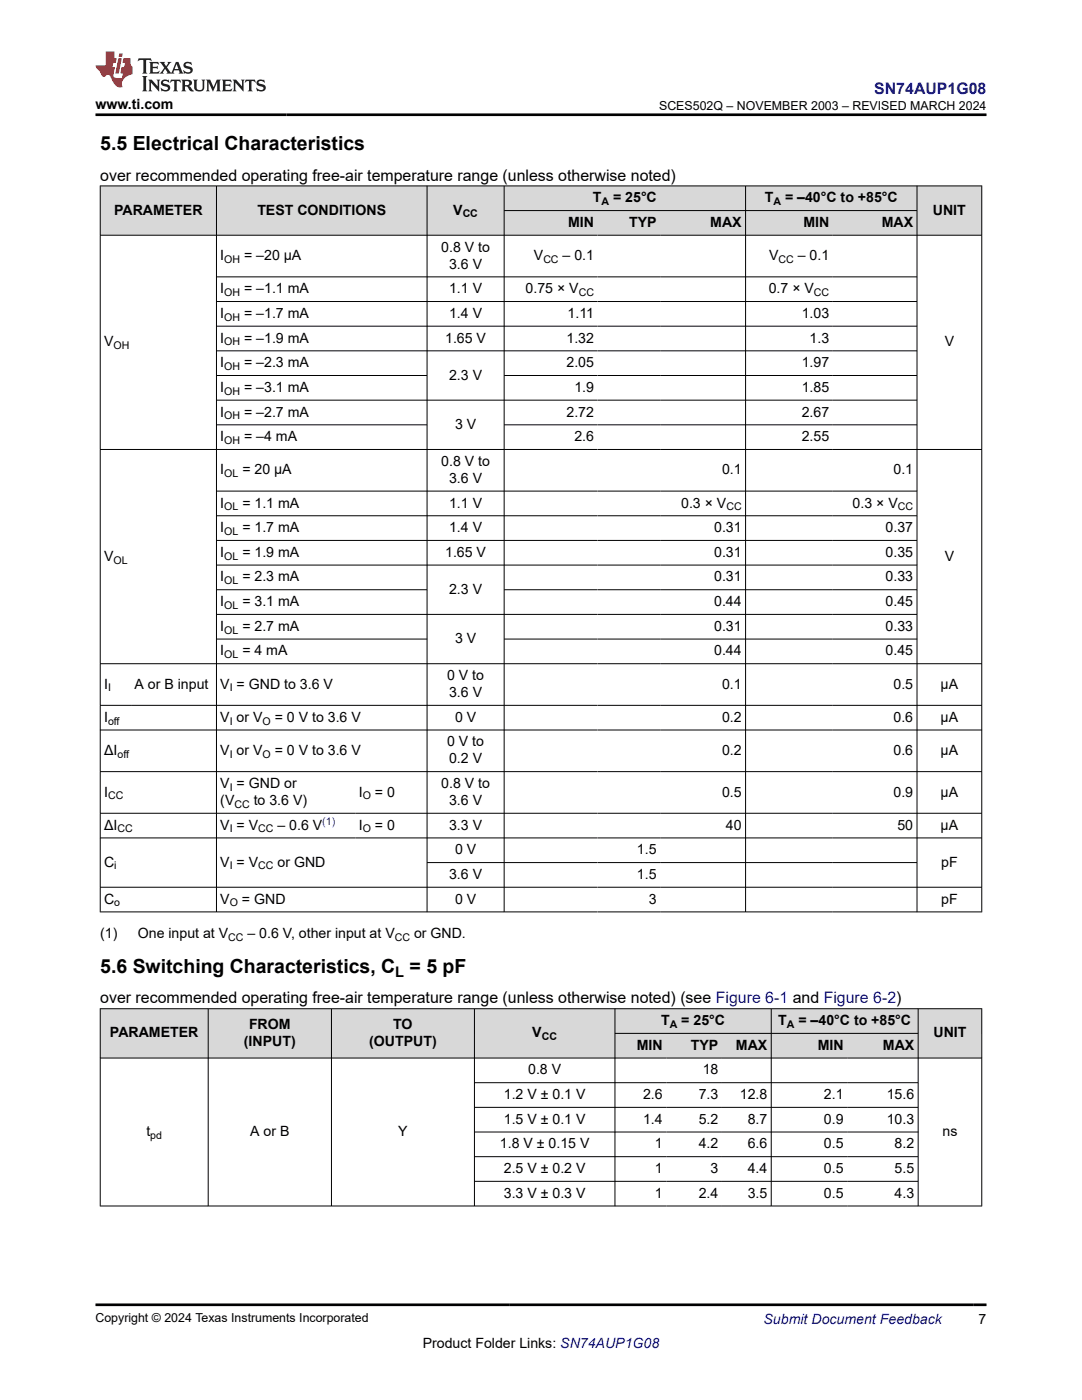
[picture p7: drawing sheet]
<svg xmlns="http://www.w3.org/2000/svg" width="216mm" height="279mm" viewBox="0 0 216 279" stroke-linecap="round" stroke-linejoin="round" font-family="sans-serif">
<defs><g id="words">
<g font-size="3.9">
<text x="20" y="29.9">5.5 Electrical Characteristics</text>
<text x="20" y="194.1">5.6 Switching Characteristics, C</text>
<text x="81.7" y="194.1">= 5 pF</text>
</g>
<text font-size="3.2" fill="#00f" x="174.4" y="18.7">SN74AUP1G08</text>
<g font-size="3.2">
<text x="20" y="36.1">over recommended operating free-air temperature range (unless otherwise noted)</text>
<text x="20" y="200.3">over recommended operating free-air temperature range (unless otherwise noted) (see Figure 6-1 and Figure 6-2)</text>
</g>
<text font-size="2.9" x="78.9" y="194.9">L</text>
<g font-size="2.8">
<text x="19" y="21.8">www.ti.com</text>
<text x="118.3" y="40.4">T</text>
<text x="122.3" y="40.4">= 25°C</text>
<text x="152.6" y="40.4">T</text>
<text x="156.6" y="40.4">= –40°C to +85°C</text>
<text x="22.8" y="42.8">PARAMETER</text>
<text x="51.3" y="42.8">TEST CONDITIONS</text>
<text x="90.4" y="42.8">V</text>
<text x="113.4" y="45.3">MIN</text>
<text x="125.5" y="45.3">TYP</text>
<text x="141.7" y="45.3">MAX</text>
<text x="160.3" y="45.3">MIN</text>
<text x="175.9" y="45.3">MAX</text>
<text x="186.1" y="42.8">UNIT</text>
<text x="44" y="51.9">I</text>
<text x="48.7" y="51.9">= –20 µA</text>
<text x="88" y="50.2">0.8 V to</text>
<text x="89.6" y="53.6">3.6 V</text>
<text x="106.5" y="51.9">V</text>
<text x="112.3" y="51.9">– 0.1</text>
<text x="153.5" y="51.9">V</text>
<text x="159.2" y="51.9">– 0.1</text>
<text x="44" y="58.5">I</text>
<text x="48.7" y="58.5">= –1.1 mA</text>
<text x="89.6" y="58.5">1.1 V</text>
<text x="104.9" y="58.5">0.75 × V</text>
<text x="153.4" y="58.5">0.7 × V</text>
<text x="44" y="63.4">I</text>
<text x="48.7" y="63.4">= –1.7 mA</text>
<text x="89.6" y="63.4">1.4 V</text>
<text x="113.3" y="63.4">1.11</text>
<text x="160" y="63.4">1.03</text>
<text x="20.8" y="69.1">V</text>
<text x="44" y="68.4">I</text>
<text x="48.7" y="68.4">= –1.9 mA</text>
<text x="88.8" y="68.4">1.65 V</text>
<text x="113" y="68.4">1.32</text>
<text x="161.6" y="68.4">1.3</text>
<text x="188.5" y="69.1">V</text>
<text x="44" y="73.3">I</text>
<text x="48.7" y="73.3">= –2.3 mA</text>
<text x="89.6" y="75.8">2.3 V</text>
<text x="113" y="73.3">2.05</text>
<text x="160" y="73.3">1.97</text>
<text x="44" y="78.2">I</text>
<text x="44" y="83.1">I</text>
<text x="48.7" y="78.2">= –3.1 mA</text>
<text x="48.7" y="83.1">= –2.7 mA</text>
<text x="113" y="83.1">2.72</text>
<text x="114.6" y="78.2">1.9</text>
<text x="160" y="78.2">1.85</text>
<text x="160" y="83.1">2.67</text>
<text x="44" y="88.1">I</text>
<text x="48.7" y="88.1">= –4 mA</text>
<text x="90.8" y="85.6">3 V</text>
<text x="114.6" y="88.1">2.6</text>
<text x="160" y="88.1">2.55</text>
<text x="44" y="94.7">I</text>
<text x="48.4" y="94.7">= 20 µA</text>
<text x="88" y="93">0.8 V to</text>
<text x="144.1" y="94.7">0.1</text>
<text x="178.3" y="94.7">0.1</text>
<text x="44" y="101.3">I</text>
<text x="48.4" y="101.3">= 1.1 mA</text>
<text x="89.6" y="101.3">1.1 V</text>
<text x="89.6" y="96.4">3.6 V</text>
<text x="135.9" y="101.3">0.3 × V</text>
<text x="170.1" y="101.3">0.3 × V</text>
<text x="44" y="106.2">I</text>
<text x="48.4" y="106.2">= 1.7 mA</text>
<text x="89.6" y="106.2">1.4 V</text>
<text x="142.5" y="106.2">0.31</text>
<text x="176.7" y="106.2">0.37</text>
<text x="20.8" y="111.9">V</text>
<text x="44" y="111.1">I</text>
<text x="48.4" y="111.1">= 1.9 mA</text>
<text x="88.8" y="111.1">1.65 V</text>
<text x="142.5" y="111.1">0.31</text>
<text x="176.7" y="111.1">0.35</text>
<text x="188.5" y="111.9">V</text>
<text x="44" y="116">I</text>
<text x="48.4" y="116">= 2.3 mA</text>
<text x="89.6" y="118.5">2.3 V</text>
<text x="142.5" y="116">0.31</text>
<text x="176.7" y="116">0.33</text>
<text x="44" y="121">I</text>
<text x="44" y="125.9">I</text>
<text x="48.4" y="121">= 3.1 mA</text>
<text x="48.4" y="125.9">= 2.7 mA</text>
<text x="142.5" y="121">0.44</text>
<text x="142.5" y="125.9">0.31</text>
<text x="176.7" y="121">0.45</text>
<text x="176.7" y="125.9">0.33</text>
<text x="44" y="130.8">I</text>
<text x="48.4" y="130.8">= 4 mA</text>
<text x="90.8" y="128.4">3 V</text>
<text x="142.5" y="130.8">0.44</text>
<text x="176.7" y="130.8">0.45</text>
<text x="20.8" y="137.4">I</text>
<text x="26.9" y="137.4">A or B input</text>
<text x="44" y="137.4">V = GND to 3.6 V</text>
<text x="89.2" y="135.7">0 V to</text>
<text x="144.1" y="137.4">0.1</text>
<text x="178.3" y="137.4">0.5</text>
<text x="187.7" y="137.4">µA</text>
<text x="89.6" y="139.1">3.6 V</text>
<text x="20.8" y="144">I</text>
<text x="44" y="144">V or V</text>
<text x="54.8" y="144">= 0 V to 3.6 V</text>
<text x="89.2" y="149">0 V to</text>
<text x="90.8" y="144">0 V</text>
<text x="144.1" y="144">0.2</text>
<text x="178.3" y="144">0.6</text>
<text x="187.7" y="144">µA</text>
<text x="20.8" y="150.7">ΔI</text>
<text x="44" y="150.7">V or V</text>
<text x="54.8" y="150.7">= 0 V to 3.6 V</text>
<text x="89.6" y="152.3">0.2 V</text>
<text x="144.1" y="150.7">0.2</text>
<text x="178.3" y="150.7">0.6</text>
<text x="187.7" y="150.7">µA</text>
<text x="20.8" y="159">I</text>
<text x="44" y="160.7">(V</text>
<text x="44" y="157.3">V = GND or</text>
<text x="50.6" y="160.7">to 3.6 V)</text>
<text x="71.6" y="159">I</text>
<text x="74.8" y="159">= 0</text>
<text x="88" y="157.3">0.8 V to</text>
<text x="89.6" y="160.7">3.6 V</text>
<text x="144.1" y="159">0.5</text>
<text x="178.3" y="159">0.9</text>
<text x="187.7" y="159">µA</text>
<text x="20.8" y="165.6">ΔI</text>
<text x="44" y="165.6">V = V</text>
<text x="55.4" y="165.6">– 0.6 V</text>
<text x="71.6" y="165.6">I</text>
<text x="74.8" y="165.6">= 0</text>
<text x="89.6" y="165.6">3.3 V</text>
<text x="144.9" y="165.6">40</text>
<text x="179.1" y="165.6">50</text>
<text x="187.7" y="165.6">µA</text>
<text x="20.8" y="173">C</text>
<text x="44" y="173">V = V</text>
<text x="55.4" y="173">or GND</text>
<text x="90.8" y="170.5">0 V</text>
<text x="127.1" y="170.5">1.5</text>
<text x="187.8" y="173">pF</text>
<text x="89.6" y="175.4">3.6 V</text>
<text x="127.1" y="175.4">1.5</text>
<text x="20.8" y="180.3">C</text>
<text x="44" y="180.3">V</text>
<text x="48.3" y="180.3">= GND</text>
<text x="90.8" y="180.3">0 V</text>
<text x="129.5" y="180.3">3</text>
<text x="187.8" y="180.3">pF</text>
<text x="20" y="187.1">(1)</text>
<text x="27.5" y="187.1">One input at V</text>
<text x="49.4" y="187.1">– 0.6 V, other input at V</text>
<text x="82.6" y="187.1">or GND.</text>
<text x="21.9" y="207">PARAMETER</text>
<text x="48.7" y="208.7">(INPUT)</text>
<text x="49.7" y="205.4">FROM</text>
<text x="73.7" y="208.7">(OUTPUT)</text>
<text x="78.5" y="205.4">TO</text>
<text x="106.2" y="207">V</text>
<text x="127.1" y="209.5">MIN</text>
<text x="131.9" y="204.6">T</text>
<text x="135.9" y="204.6">= 25°C</text>
<text x="137.9" y="209.5">TYP</text>
<text x="146.9" y="209.5">MAX</text>
<text x="155.3" y="204.6">T</text>
<text x="159.3" y="204.6">= –40°C to +85°C</text>
<text x="163.2" y="209.5">MIN</text>
<text x="176.2" y="209.5">MAX</text>
<text x="186.3" y="207">UNIT</text>
<text x="105.4" y="214.4">0.8 V</text>
<text x="140.2" y="214.4">18</text>
<text x="100.5" y="219.4">1.2 V ± 0.1 V</text>
<text x="128.3" y="219.4">2.6</text>
<text x="139.4" y="219.4">7.3</text>
<text x="147.6" y="219.4">12.8</text>
<text x="164.4" y="219.4">2.1</text>
<text x="176.9" y="219.4">15.6</text>
<text x="29.2" y="226.7">t</text>
<text x="49.9" y="226.7">A or B</text>
<text x="79.5" y="226.7">Y</text>
<text x="100.5" y="224.3">1.5 V ± 0.1 V</text>
<text x="128.3" y="224.3">1.4</text>
<text x="139.4" y="224.3">5.2</text>
<text x="149.2" y="224.3">8.7</text>
<text x="164.4" y="224.3">0.9</text>
<text x="176.9" y="224.3">10.3</text>
<text x="188.1" y="226.7">ns</text>
<text x="99.8" y="229.2">1.8 V ± 0.15 V</text>
<text x="130.7" y="229.2">1</text>
<text x="139.4" y="229.2">4.2</text>
<text x="149.2" y="229.2">6.6</text>
<text x="164.4" y="229.2">0.5</text>
<text x="178.5" y="229.2">8.2</text>
<text x="100.5" y="234.1">2.5 V ± 0.2 V</text>
<text x="100.5" y="239">3.3 V ± 0.3 V</text>
<text x="130.7" y="234.1">1</text>
<text x="130.7" y="239">1</text>
<text x="139.4" y="239">2.4</text>
<text x="141.8" y="234.1">3</text>
<text x="149.2" y="234.1">4.4</text>
<text x="149.2" y="239">3.5</text>
<text x="164.4" y="234.1">0.5</text>
<text x="164.4" y="239">0.5</text>
<text x="178.5" y="234.1">5.5</text>
<text x="178.5" y="239">4.3</text>
<text x="84.3" y="269">Product Folder Links: SN74AUP1G08</text>
<text x="195.3" y="264.2">7</text>
</g>
<text font-size="2.8" fill="#00f" x="152.4" y="264.2">Submit Document Feedback</text>
<g font-size="2.5">
<text x="131.5" y="21.9">SCES502Q – NOVEMBER 2003 – REVISED MARCH 2024</text>
<text x="19" y="263.9">Copyright © 2024 Texas Instruments Incorporated</text>
</g>
<g font-size="2.1">
<text x="120" y="40.9">A</text>
<text x="154.3" y="40.9">A</text>
<text x="92.3" y="43.4">CC</text>
<text x="44.7" y="52.5">OH</text>
<text x="108.4" y="52.5">CC</text>
<text x="155.4" y="52.5">CC</text>
<text x="44.7" y="59.1">OH</text>
<text x="115.5" y="59.1">CC</text>
<text x="162.4" y="59.1">CC</text>
<text x="44.7" y="64">OH</text>
<text x="22.6" y="69.7">OH</text>
<text x="44.7" y="68.9">OH</text>
<text x="44.7" y="73.9">OH</text>
<text x="44.7" y="78.8">OH</text>
<text x="44.7" y="83.7">OH</text>
<text x="44.7" y="88.6">OH</text>
<text x="44.7" y="95.2">OL</text>
<text x="44.7" y="101.8">OL</text>
<text x="144.9" y="101.8">CC</text>
<text x="179.2" y="101.8">CC</text>
<text x="44.7" y="106.8">OL</text>
<text x="22.6" y="112.5">OL</text>
<text x="44.7" y="111.7">OL</text>
<text x="44.7" y="116.6">OL</text>
<text x="44.7" y="121.5">OL</text>
<text x="44.7" y="126.5">OL</text>
<text x="44.7" y="131.4">OL</text>
<text x="21.6" y="138">I</text>
<text x="45.8" y="138">I</text>
<text x="21.6" y="144.6">off</text>
<text x="45.8" y="144.6">I</text>
<text x="52.4" y="144.6">O</text>
<text x="23.4" y="151.2">off</text>
<text x="45.8" y="151.2">I</text>
<text x="52.4" y="151.2">O</text>
<text x="21.6" y="159.5">CC</text>
<text x="45.8" y="157.8">I</text>
<text x="46.8" y="161.2">CC</text>
<text x="72.4" y="159.5">O</text>
<text x="23.4" y="166.1">CC</text>
<text x="45.8" y="166.1">I</text>
<text x="51.5" y="166.1">CC</text>
<text x="72.4" y="166.1">O</text>
<text x="22.8" y="173.5">i</text>
<text x="45.8" y="173.5">I</text>
<text x="51.5" y="173.5">CC</text>
<text x="22.8" y="180.9">o</text>
<text x="45.8" y="180.9">O</text>
<text x="45.5" y="187.7">CC</text>
<text x="78.8" y="187.7">CC</text>
<text x="108.1" y="207.6">CC</text>
<text x="133.6" y="205.2">A</text>
<text x="157" y="205.2">A</text>
<text x="30" y="227.3">pd</text>
</g>
<text font-size="2.1" fill="#00f" x="64.3" y="164.6">(1)</text>
</g></defs>
<g fill="#d8d8d8">
<path d="M20 37.1h175.9v4.9h-175.9z" fill-rule="evenodd"/>
<path d="M20.1 37.2h23v9.7h-23z" fill-rule="evenodd"/>
<path d="M43.3 37.2h41.9v9.7h-41.9z" fill-rule="evenodd"/>
<path d="M85.3 37.2h15.2v9.7h-15.2z" fill-rule="evenodd"/>
<path d="M100.7 37.2h48v4.8h-48z" fill-rule="evenodd"/>
<path d="M148.8 37.2h34.1v4.8h-34.1z" fill-rule="evenodd"/>
<path d="M183 37.2h12.8v9.7h-12.8z" fill-rule="evenodd"/>
<path d="M100.7 42.1h18.5v4.8h-18.5z" fill-rule="evenodd"/>
<path d="M119.2 42.1h12.5v4.8h-12.5z" fill-rule="evenodd"/>
<path d="M131.7 42.1h17v4.8h-17z" fill-rule="evenodd"/>
<path d="M148.8 42.1h17.4v4.8h-17.4z" fill-rule="evenodd"/>
<path d="M166.2 42.1h16.7v4.8h-16.7z" fill-rule="evenodd"/>
</g>
<g fill="none" stroke="#000" stroke-width=".2">
<path d="M19.9 37.1h176.1M20 37v145.1M43.2 37v145.1M85.2 37v145.1M100.6 37v145.1M148.8 37v145.1M183 37v145.1M195.9 37v145.1M19.9 46.9h176.1M43.2 55.3h139.8M100.6 42h82.4M43.2 60.2h139.8"/>
<path d="M43.2 65.1h139.8M43.2 70h139.8M43.2 74.9h42.1M43.2 79.9h139.8M100.6 74.9h82.4M19.9 89.7h176.1M43.2 84.8h42.1M43.2 98h139.8M100.6 84.8h82.4M43.2 102.9h139.8M43.2 107.9h139.8M43.2 112.8h139.8"/>
<path d="M43.2 117.7h42.1M100.6 117.7h82.4M19.9 132.5h176.1M43.2 122.6h139.8M43.2 127.5h42.1M100.6 127.5h82.4M19.9 140.8h176.1M19.9 145.7h176.1M19.9 154h176.1M19.9 162.3h176.1M19.9 167.2h176.1M19.9 177.1h176.1"/>
<path d="M85.2 172.1h97.8M19.9 182h176.1"/>
</g>
<g fill="#d8d8d8">
<path d="M20 201.3h175.9v4.9h-175.9z" fill-rule="evenodd"/>
<path d="M20.1 201.4h21.4v9.7h-21.4z" fill-rule="evenodd"/>
<path d="M41.6 201.4h24.5v9.7h-24.5z" fill-rule="evenodd"/>
<path d="M66.2 201.4h28.4v9.7h-28.4z" fill-rule="evenodd"/>
<path d="M94.7 201.4h27.9v9.7h-27.9z" fill-rule="evenodd"/>
<path d="M122.8 201.4h31v4.8h-31z" fill-rule="evenodd"/>
<path d="M154 201.4h29.1v4.8h-29.1z" fill-rule="evenodd"/>
<path d="M183.3 201.4h12.5v9.7h-12.5z" fill-rule="evenodd"/>
<path d="M122.8 206.3h10.1v4.8h-10.1z" fill-rule="evenodd"/>
<path d="M132.9 206.3h11.2v4.8h-11.2z" fill-rule="evenodd"/>
<path d="M144.1 206.3h9.7v4.8h-9.7z" fill-rule="evenodd"/>
<path d="M154 206.3h15v4.8h-15z" fill-rule="evenodd"/>
<path d="M169 206.3h14.1v4.8h-14.1z" fill-rule="evenodd"/>
</g>
<g fill="none" stroke="#000" stroke-width=".2">
<path d="M19.9 201.3h176.1M19.9 211.2h176.1M20 201.3v39.4M41.5 201.3v39.4M66.1 201.3v39.4M94.7 201.3v39.4M94.7 216.1h88.6M122.7 201.3v39.4M122.7 206.2h60.6M153.9 201.3v39.4M183.2 201.3v39.4M195.9 201.3v39.4"/>
<path d="M94.7 221h88.6M94.7 225.9h88.6M94.7 230.8h88.6M94.7 235.8h88.6M19.9 240.7h176.1"/>
</g>
<path d="M27.7 11.6l-.2 .6 .5-.2h.6v.1v2.2l-.2 .4h1l-.2-.4v-2.2v-.1h.5l.5 .2-.1-.6zM29.8 12.4l.2 .3v1.6l-.2 .4h1.9l.1-.6a1.08 1.08 0 0 1-1.3 .2v-.7h.6l.4 .2v-.7l-.4 .2h-.6v-.5l.2-.2a1 1 0 0 1 1 .3l-.1-.5zM31.8 12.4l1 1.1-1 1.2h.9l-.2-.2 .4-.8 .5 .8-.2 .2h1.6l-.2-.2 .1-.5h1l.1 .5-.1 .2h.9l-.2-.4-.8-1.9h-.5l-1 2.1-.8-1.1 .9-1h-.8l.2 .2-.5 .6-.3-.6 .1-.2zM35.2 12.8l.4 1h-.8zM36.8 12.5a.65 .65 0 0 0-.2 .7 .65 .65 0 0 0 .6 .5l.7 .1 .1 .3a.79 .79 0 0 1-.7 .4 .79 .79 0 0 1-.7-.5l.1 .7 .2-.1a.93 .93 0 0 0 1.1 0 .93 .93 0 0 0 .4-.9 1.46 1.46 0 0 0-1.2-.6l-.1-.3a1.09 1.09 0 0 1 1.2 .2l-.2-.6-.1 .1-.6-.2zM28.4 15.2l.2 .4v2.2l-.2 .4h1l-.2-.4v-2.2l.2-.4zM29.6 15.9l.2 .4v1.5l-.2 .4h.8l-.3-.4v-1.3l1.7 1.8v-2l.2-.4h-.8l.2 .2 .1 1.1-1.2-1.3zM32.3 16a.65 .65 0 0 0-.2 .8 .65 .65 0 0 0 .7 .4l.6 .2 .1 .2a.79 .79 0 0 1-.7 .4 .79 .79 0 0 1-.7-.5l.1 .7 .2-.1a.93 .93 0 0 0 1.1 .1 .93 .93 0 0 0 .4-1 1.46 1.46 0 0 0-1.2-.5l-.1-.4a1.09 1.09 0 0 1 1.2 .2l-.2-.6-.1 .1-.6-.1zM34.1 15.9l-.1 .6a.63 .63 0 0 1 .7-.3l.1 1.6-.3 .4h1l-.2-.4v-1.6a.66 .66 0 0 1 .8 .3l-.1-.6zM36.2 15.9l.2 .4v1.5l-.2 .4h.9l-.2-.2v-.7h.5l.1 .2a.79 .79 0 0 0 1.2 .6l-1-.9a.61 .61 0 0 0 .6-.6 .61 .61 0 0 0-.5-.7zM36.9 16.2h.2a.47 .47 0 0 1 .5 .1 .47 .47 0 0 1 .1 .5l-.2 .1-.6 .1zM38.5 15.9l.2 .2a2.27 2.27 0 0 0 .4 2 1.04 1.04 0 0 0 1.7-.7v-1.3l.2-.2h-.8l.2 .4v1.1a.6 .6 0 0 1-.6 .6 .6 .6 0 0 1-.6-.6v-1.1l.3-.4zM41.1 15.9l.2 .4v1.5l-.2 .4h.7l-.2-.4v-1.4l.9 1.9 .8-1.9v1.4l-.2 .4h1l-.3-.4v-1.5l.3-.4h-.8l-.7 1.5-.7-1.5zM44.3 15.9l.2 .4v1.5l-.2 .4h1.9l.1-.6a1.09 1.09 0 0 1-1.3 .2v-.7h.6l.4 .2v-.6l-.4 .2h-.6v-.6l.2-.1a1.01 1.01 0 0 1 1 .3l-.1-.6zM46.4 15.9l.3 .4v1.5l-.3 .4h.8l-.2-.4v-1.3l1.6 1.8v-2l.2-.4h-.7l.2 .2v1.1l-1.2-1.3zM49 15.9l-.1 .6a.63 .63 0 0 1 .8-.3v1.6l-.3 .4h1l-.2-.4v-1.6a.66 .66 0 0 1 .8 .3l-.1-.6zM51.4 16a.65 .65 0 0 0-.2 .8 .65 .65 0 0 0 .6 .4l.6 .2 .2 .2a.79 .79 0 0 1-.8 .4 .79 .79 0 0 1-.6-.5l.1 .7 .2-.1a.93 .93 0 0 0 1 .1 .93 .93 0 0 0 .5-1 1.46 1.46 0 0 0-1.3-.5l-.1-.4a1.09 1.09 0 0 1 1.3 .2l-.2-.6-.2 .1-.5-.1z" fill="#231f20"/>
<path d="M21.1 10.3v2.7h-2.1l.1 .4 .9 1a.95 .95 0 0 0 .9 .9 .59 .59 0 0 1 .6-.4 .59 .59 0 0 1 .5 .3l.4 .8a1.59 1.59 0 0 0 2.1 1.4 1.61 1.61 0 0 1 1-2.3l1-.3-.1-1.5a1.59 1.59 0 0 1-.4-1.7h-1.4l-.2 .9h.5l-.1 .9h-.5l-.2 .9v.3l.4 .1-.2 .9h-.6a.73 .73 0 0 1-1.1-.7l.3-1.5h-.5l.2-.9h.5l.2-.9h-.5v-1.3zM23.6 11.6l-.6 3.1h.7l.6-3.1zM23.8 10.7l-.1 .6h.7l.1-.6z" fill="#ed1c24"/>
<path d="M19 22.9h177.8M19 260.4h177.8" fill="none" stroke="#000" stroke-width=".53"/>
<use href="#words"/>
</svg>
